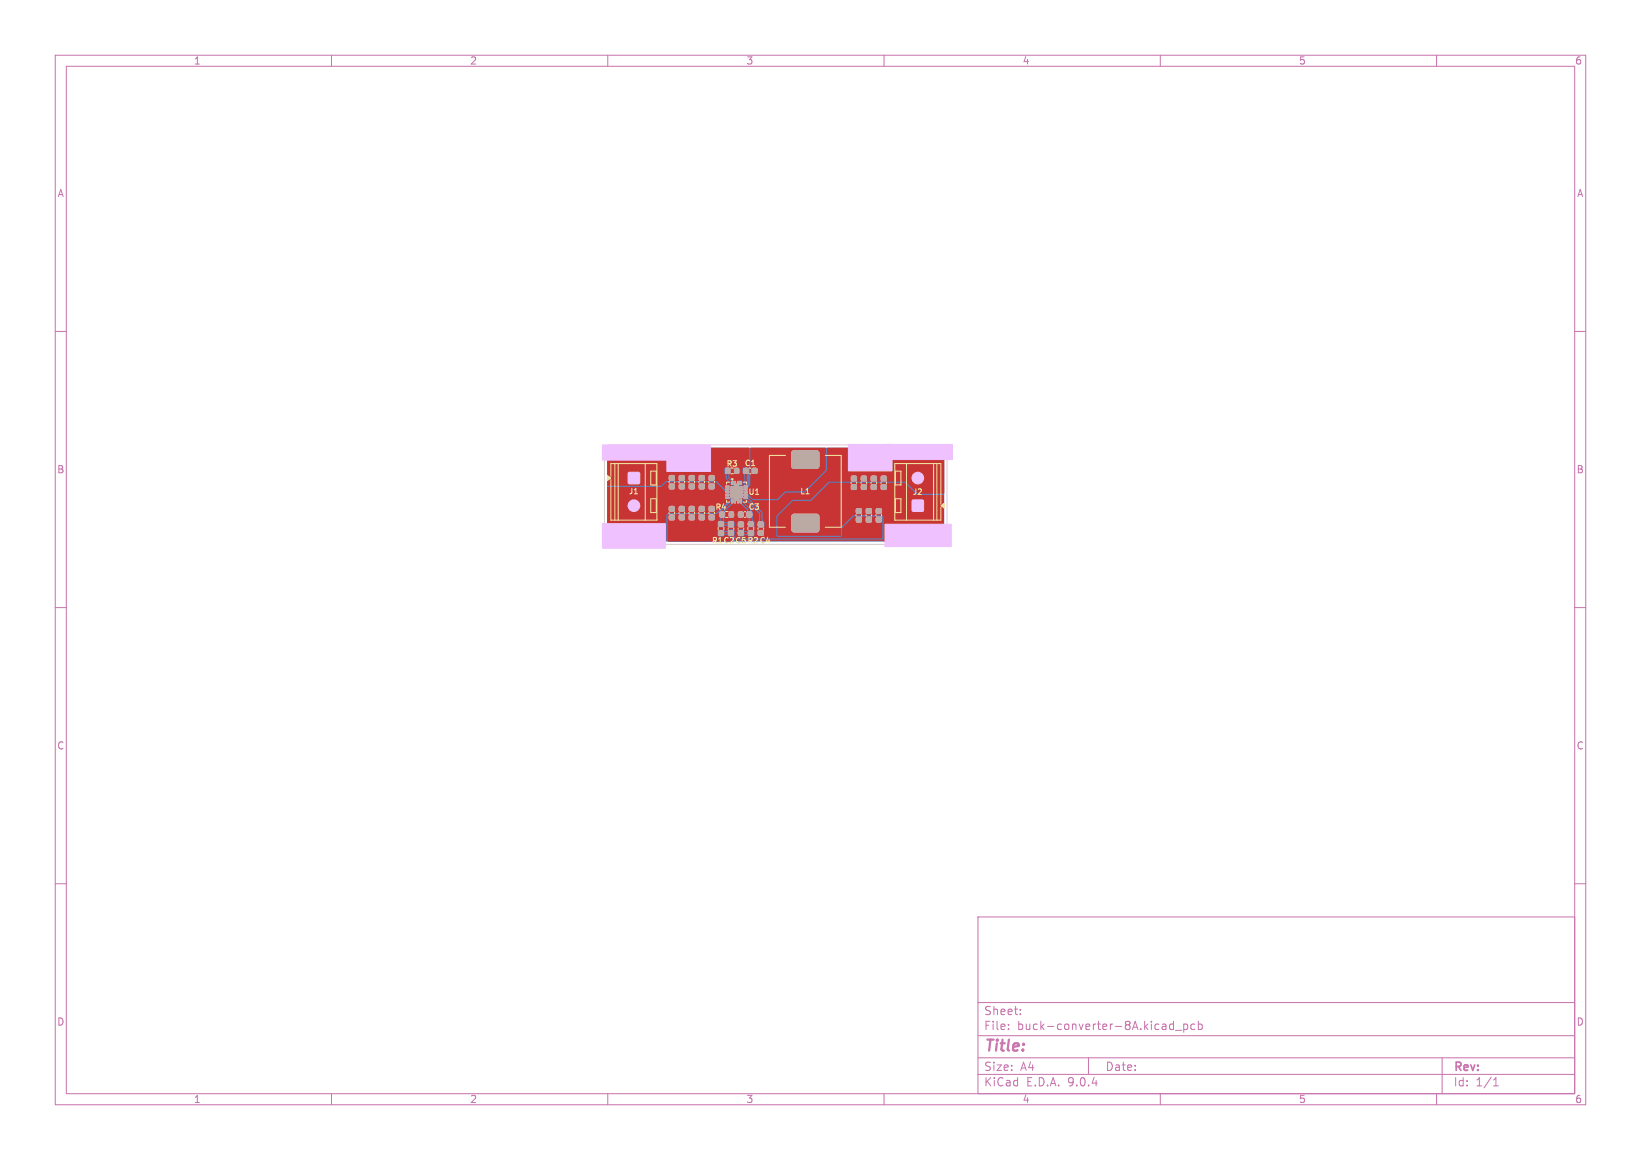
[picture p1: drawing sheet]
<svg xmlns="http://www.w3.org/2000/svg" width="297mm" height="210mm" viewBox="0 0 297 210" stroke-linecap="round" stroke-linejoin="round" font-family="sans-serif">
<defs><g id="words">
<text font-size="2.8" fill="#c872ab" x="178" y="190.9">Title:</text>
<g font-size="2.1" fill="#c872ab">
<text x="178" y="184">Sheet:</text>
<text x="178" y="186.7">File:</text>
<text x="184.1" y="186.7">buck-converter-8A.kicad_pcb</text>
<text x="178" y="196.9">KiCad</text>
<text x="178" y="194.1">Size:</text>
<text x="184.7" y="194.1">A4</text>
<text x="185.7" y="196.9">E.D.A.</text>
<text x="193.3" y="196.9">9.0.4</text>
<text x="200" y="194.1">Date:</text>
<text x="263" y="194.3">Rev:</text>
<text x="263" y="196.9">Id:</text>
<text x="267.1" y="196.9">1/1</text>
</g>
<g font-size="1.8" fill="#c872ab">
<text x="35" y="11.9">1</text>
<text x="85" y="11.9">2</text>
<text x="135" y="11.9">3</text>
<text x="185" y="11.9">4</text>
<text x="235" y="11.9">5</text>
<text x="285" y="11.9">6</text>
<text x="10.3" y="35.9">A</text>
<text x="285.4" y="35.9">A</text>
<text x="10.3" y="85.9">B</text>
<text x="285.3" y="85.9">B</text>
<text x="10.3" y="135.9">C</text>
<text x="285.3" y="135.9">C</text>
<text x="10.3" y="185.9">D</text>
<text x="285.3" y="185.9">D</text>
<text x="35" y="199.9">1</text>
<text x="85" y="199.9">2</text>
<text x="135" y="199.9">3</text>
<text x="185" y="199.9">4</text>
<text x="235" y="199.9">5</text>
<text x="285" y="199.9">6</text>
</g>
<g font-size="1.4" fill="#f2eda1">
<text x="113.7" y="89.7">J1</text>
<text x="131.4" y="84.7">R3</text>
<text x="134.7" y="84.6">C1</text>
<text x="135.4" y="89.8">U1</text>
<text x="144.7" y="89.7">L1</text>
<text x="165.1" y="89.8">J2</text>
<text x="129.4" y="92.5">R4</text>
<text x="135.4" y="92.5">C3</text>
<text x="128.7" y="98.6">R1 C2 C5 R2 C4</text>
</g>
</g></defs>
<g fill="none" stroke="#c872ab" stroke-width=".18">
<path d="M10 10h277v190h-277zM12 12h273v186h-273zM60 10v2M110 10v2M160 10v2M210 10v2M260 10v2M10 60h2M285 60h2M10 110h2M285 110h2M10 160h2"/>
<path d="M177 166h108v32h-108zM285 160h2M60 198v2M110 198v2M160 198v2M177 194.5h108M177 191.5h108M177 187.5h108M177 181.5h108M182.5 186.3v.1M182.5 185.5v.1M184.7 183.6v.1"/>
<path d="M184.7 182.8v.1M197 191.5v3M210 198v2M211.7 186.3l.3 .1 .4-.1M212.4 184.9v1.5M212.4 185.5l-.4-.1-.3 .1M212.7 186.5h1.2M214.2 185.5l.5-.1 .3 .3v.4l-.2 .2h-.6M214.2 185.4v1.5M216.2 185.5l-.4-.1-.3 .3v.4l.2 .2h.5M216.9 185.5l.4-.1 .3 .3v.4l-.1 .2h-.6M216.9 184.9v1.5"/>
<path d="M260 198v2M261 191.5v6.5M270.3 196.6h.9M270.3 195.5l.4-.4v1.5"/>
</g>
<path d="M109.7 80.8l.7-.2h60a1 1 0 0 1 1 1v15.9a1 1 0 0 1-1 1.1l-60-.1a1 1 0 0 1-1-.9v-16z" fill="none" stroke="#d0d2cd" stroke-width=".18"/>
<g fill="#4d7fc4" stroke="#4d7fc4" stroke-width=".18">
<path d="M113.8 85.6h1.9v1.9h-1.9z"/>
<path d="M165.1 90.6h2v1.9h-2z"/>
<circle cx="133.8" cy="89.6" r=".35"/>
<circle cx="133.8" cy="88.6" r=".35"/>
<circle cx="132.8" cy="89.6" r=".35"/>
<circle cx="132.8" cy="88.6" r=".35"/>
<circle cx="114.7" cy="91.5" r="1.05"/>
<circle cx="166.1" cy="86.5" r="1.05"/>
<circle cx="137.6" cy="91.1" r=".35"/>
<circle cx="152" cy="85.7" r=".35"/>
<circle cx="162" cy="83.7" r=".35"/>
<circle cx="160" cy="83.7" r=".35"/>
<circle cx="158" cy="83.7" r=".35"/>
<circle cx="154" cy="83.7" r=".35"/>
<circle cx="156" cy="83.7" r=".35"/>
<circle cx="164" cy="85.7" r=".35"/>
<circle cx="166" cy="83.7" r=".35"/>
<circle cx="164" cy="83.7" r=".35"/>
<circle cx="138.6" cy="92.7" r=".35"/>
<circle cx="118" cy="82.1" r=".35"/>
<circle cx="114" cy="82.1" r=".35"/>
<circle cx="135" cy="95.7" r=".35"/>
<circle cx="116" cy="82.1" r=".35"/>
<circle cx="168" cy="87.7" r=".35"/>
<circle cx="170" cy="83.7" r=".35"/>
<circle cx="170" cy="85.7" r=".35"/>
<circle cx="170" cy="87.7" r=".35"/>
<circle cx="132" cy="82" r=".35"/>
<circle cx="170" cy="81.9" r=".35"/>
<circle cx="168" cy="81.9" r=".35"/>
<circle cx="130" cy="82" r=".35"/>
<circle cx="128" cy="82" r=".35"/>
<circle cx="134" cy="82" r=".35"/>
<circle cx="130.8" cy="87.1" r=".35"/>
<circle cx="168" cy="83.7" r=".35"/>
<circle cx="159.2" cy="96.8" r=".35"/>
<circle cx="159.2" cy="95.4" r=".35"/>
<circle cx="155.2" cy="95.4" r=".35"/>
<circle cx="153.2" cy="95.4" r=".35"/>
<circle cx="157.2" cy="95.4" r=".35"/>
<circle cx="122" cy="83.7" r=".35"/>
<circle cx="114" cy="83.7" r=".35"/>
<circle cx="120" cy="83.7" r=".35"/>
<circle cx="126" cy="83.7" r=".35"/>
<circle cx="116" cy="83.7" r=".35"/>
<circle cx="149.2" cy="86.8" r=".35"/>
<circle cx="153.2" cy="96.8" r=".35"/>
<circle cx="142.8" cy="89.8" r=".35"/>
<circle cx="134.2" cy="86" r=".35"/>
<circle cx="164" cy="82" r=".35"/>
<circle cx="168" cy="85.7" r=".35"/>
<circle cx="155.2" cy="96.8" r=".35"/>
<circle cx="122" cy="85.1" r=".35"/>
<circle cx="126" cy="95.7" r=".35"/>
<circle cx="126" cy="85.1" r=".35"/>
<circle cx="150.2" cy="82" r=".35"/>
<circle cx="162" cy="82" r=".35"/>
<circle cx="135" cy="94.1" r=".35"/>
<circle cx="120" cy="85.7" r=".35"/>
<circle cx="139" cy="97" r=".35"/>
<circle cx="154" cy="82" r=".35"/>
<circle cx="128" cy="83.7" r=".35"/>
<circle cx="152" cy="82" r=".35"/>
<circle cx="126" cy="97.1" r=".35"/>
<circle cx="124" cy="97.1" r=".35"/>
<circle cx="126" cy="82.1" r=".35"/>
<circle cx="122" cy="97.1" r=".35"/>
<circle cx="128" cy="97.1" r=".35"/>
<circle cx="118" cy="83.7" r=".35"/>
<circle cx="156" cy="82" r=".35"/>
<circle cx="124" cy="82.1" r=".35"/>
<circle cx="122" cy="82.1" r=".35"/>
<circle cx="124" cy="95.7" r=".35"/>
<circle cx="150.2" cy="83.7" r=".35"/>
<circle cx="136.8" cy="95.7" r=".35"/>
<circle cx="152" cy="83.7" r=".35"/>
<circle cx="130" cy="85.7" r=".35"/>
<circle cx="120" cy="82.1" r=".35"/>
<circle cx="160" cy="82" r=".35"/>
<circle cx="150.2" cy="85.8" r=".35"/>
<circle cx="128" cy="85.1" r=".35"/>
<circle cx="148.2" cy="87.7" r=".35"/>
<circle cx="146.2" cy="89.8" r=".35"/>
<circle cx="158" cy="82" r=".35"/>
<circle cx="134" cy="83.7" r=".35"/>
<circle cx="118" cy="85.7" r=".35"/>
<circle cx="130" cy="83.7" r=".35"/>
<circle cx="144.5" cy="89.8" r=".35"/>
<circle cx="157.2" cy="96.8" r=".35"/>
<circle cx="140" cy="93.7" r=".35"/>
<circle cx="124" cy="83.7" r=".35"/>
<circle cx="128" cy="95.7" r=".35"/>
<circle cx="112" cy="82.1" r=".35"/>
<circle cx="140" cy="95.7" r=".35"/>
<circle cx="122" cy="95.7" r=".35"/>
<circle cx="158" cy="85.1" r=".35"/>
<circle cx="156" cy="85.1" r=".35"/>
<circle cx="154" cy="85.1" r=".35"/>
<circle cx="160" cy="85.1" r=".35"/>
<circle cx="133.2" cy="92.4" r=".35"/>
<circle cx="140" cy="91.7" r=".35"/>
<circle cx="147.2" cy="88.7" r=".35"/>
<circle cx="124" cy="85.1" r=".35"/>
<circle cx="141.6" cy="91" r=".35"/>
<circle cx="133.2" cy="95.7" r=".35"/>
<circle cx="166" cy="82" r=".35"/>
<circle cx="133.2" cy="94.1" r=".35"/>
<circle cx="112" cy="85.7" r=".35"/>
<circle cx="112" cy="83.7" r=".35"/>
<circle cx="162" cy="85.7" r=".35"/>
</g>
<path d="M110.1 81.2l.3-.1h59.9a.51 .51 0 0 1 .6 .5v15.9l-.1 .4-.3 .1h-60.3l-.3-.5v-6h3.6a1.25 1.25 0 0 0 1.6 1.2 1.25 1.25 0 0 0 .5-2h49.3v1.7l.2 .4h1.9l.4-.4v-1.7l-.4-.4h-1.8l-.3 .4h-49.3a1.25 1.25 0 0 0-1.3-.3 1.25 1.25 0 0 0-.8 1.1h-3.6v-9.9z" fill="#4d7fc4"/>
<g fill="#9afff8" stroke="#9afff8" stroke-width=".18">
<path d="M113.8 85.6h1.9v1.9h-1.9z"/>
<path d="M165.1 90.6h2v1.9h-2z"/>
<circle cx="133.8" cy="89.6" r=".35"/>
<circle cx="133.8" cy="88.6" r=".35"/>
<circle cx="132.8" cy="89.6" r=".35"/>
<circle cx="132.8" cy="88.6" r=".35"/>
<circle cx="114.7" cy="91.5" r="1.05"/>
<circle cx="166.1" cy="86.5" r="1.05"/>
</g>
<g fill="#c83434" stroke="#c83434" stroke-width=".18">
<path d="M133.5 87.2h.2l-.1 3.9-.1-.1z"/>
<path d="M133 90.1h.6v.4h-.6z"/>
<path d="M132.3 88.1h2v2h-2z"/>
<path d="M133 87.7h.6v.4h-.6z"/>
<path d="M132.9 87.2h.2v3.9l-.2-.1z"/>
<path d="M133.9 87.2h.3l-.1 .5h-.2z"/>
<path d="M134.7 88h.5v.2h-.5z"/>
<path d="M134.7 88.5h.5v.2h-.5z"/>
<path d="M134.7 89h.5v.2h-.5z"/>
<path d="M134.7 89.5h.5v.2h-.5z"/>
<path d="M134.7 90h.5v.2h-.5z"/>
<path d="M133.9 90.5h.3l-.1 .5h-.2z"/>
<path d="M132.4 90.5h.3l-.1 .5h-.2z"/>
<path d="M131.4 90h.5v.2h-.5z"/>
<path d="M131.4 89.5h.5v.2h-.5z"/>
<path d="M131.4 89h.5v.2h-.5z"/>
<path d="M131.4 88.5h.5v.2h-.5z"/>
<path d="M131.4 88h.5v.2h-.5z"/>
<path d="M132.4 87.2h.3l-.1 .5h-.2z"/>
<path d="M128.4 87.7h.8v.8h-.8z"/>
<path d="M128.4 86.1h.8v.8h-.8z"/>
<path d="M121.2 87.7h.8v.8h-.8z"/>
<path d="M121.2 86.1h.8v.8h-.8z"/>
<path d="M126.6 87.7h.8v.8h-.8z"/>
<path d="M126.6 86.1h.8v.8h-.8z"/>
<path d="M123 87.7h.8v.8h-.8z"/>
<path d="M123 86.1h.8v.8h-.8z"/>
<path d="M124.8 87.7h.8v.8h-.8z"/>
<path d="M124.8 86.1h.8v.8h-.8z"/>
<path d="M113.8 85.6h1.9v1.9h-1.9z"/>
<path d="M165.1 90.6h2v1.9h-2z"/>
<path d="M143.4 81.7l.4-.1h4.2l.2 .5v2.5l-.5 .2h-4.2l-.2-.5v-2.2z"/>
<path d="M143.4 93.2l.4-.1h4.2l.2 .5v2.5l-.5 .2h-4.2l-.2-.5v-2.2z"/>
<path d="M133.7 92.7h.8v.9h-.8z"/>
<path d="M135.2 92.7h.8v.9h-.8z"/>
<path d="M131.9 94.5h.8v.8h-.8z"/>
<path d="M131.9 96.1h.8v.8h-.8z"/>
<path d="M130.1 94.5h.8v.7h-.8z"/>
<path d="M130.1 96.2h.8v.7h-.8z"/>
<path d="M137.3 96.1h.8v.8h-.8z"/>
<path d="M137.3 94.5h.8v.8h-.8z"/>
<path d="M133.7 94.5h.8v.8h-.8z"/>
<path d="M133.7 96.1h.8v.8h-.8z"/>
<path d="M135.5 94.5h.8v.7h-.8z"/>
<path d="M135.5 96.2h.8v.7h-.8z"/>
<path d="M132 92.7h.7v.9h-.7z"/>
<path d="M130.4 92.7h.7v.9h-.7z"/>
<path d="M124.8 91.7h.8v.8h-.8z"/>
<path d="M124.8 93.3h.8v.8h-.8z"/>
<path d="M128.4 93.3h.8v.8h-.8z"/>
<path d="M128.4 91.7h.8v.8h-.8z"/>
<path d="M126.6 93.3h.8v.8h-.8z"/>
<path d="M126.6 91.7h.8v.8h-.8z"/>
<path d="M121.2 91.7h.8v.8h-.8z"/>
<path d="M121.2 93.3h.8v.8h-.8z"/>
<path d="M123 91.7h.8v.8h-.8z"/>
<path d="M123 93.3h.8v.8h-.8z"/>
<path d="M157.7 87.8h.9v.8h-.9z"/>
<path d="M157.7 86.2h.9v.8h-.9z"/>
<path d="M155.9 87.8h.9v.8h-.9z"/>
<path d="M155.9 86.2h.9v.8h-.9z"/>
<path d="M159.5 87.8h.9v.8h-.9z"/>
<path d="M159.5 86.2h.9v.8h-.9z"/>
<path d="M154.1 86.2h.9v.8h-.9z"/>
<path d="M154.1 87.8h.9v.8h-.9z"/>
<path d="M131.3 84.8h.7v.9h-.7z"/>
<path d="M133 84.8h.7v.9h-.7z"/>
<path d="M134.6 84.8h.8v.9h-.8z"/>
<path d="M136.2 84.8h.8v.9h-.8z"/>
<path d="M155 92.1h.9v.8h-.9z"/>
<path d="M155 93.7h.9v.8h-.9z"/>
<path d="M156.8 92.1h.9v.8h-.9z"/>
<path d="M156.8 93.7h.9v.8h-.9z"/>
<path d="M158.6 93.7h.9v.8h-.9z"/>
<path d="M158.6 92.1h.9v.8h-.9z"/>
<circle cx="133.8" cy="89.6" r=".35"/>
<circle cx="133.8" cy="88.6" r=".35"/>
<circle cx="132.8" cy="89.6" r=".35"/>
<circle cx="132.8" cy="88.6" r=".35"/>
<circle cx="114.7" cy="91.5" r="1.05"/>
<circle cx="166.1" cy="86.5" r="1.05"/>
<circle cx="137.6" cy="91.1" r=".35"/>
<circle cx="152" cy="85.7" r=".35"/>
<circle cx="162" cy="83.7" r=".35"/>
<circle cx="160" cy="83.7" r=".35"/>
<circle cx="158" cy="83.7" r=".35"/>
<circle cx="154" cy="83.7" r=".35"/>
<circle cx="156" cy="83.7" r=".35"/>
<circle cx="164" cy="85.7" r=".35"/>
<circle cx="166" cy="83.7" r=".35"/>
<circle cx="164" cy="83.7" r=".35"/>
<circle cx="138.6" cy="92.7" r=".35"/>
<circle cx="118" cy="82.1" r=".35"/>
<circle cx="114" cy="82.1" r=".35"/>
<circle cx="135" cy="95.7" r=".35"/>
<circle cx="116" cy="82.1" r=".35"/>
<circle cx="168" cy="87.7" r=".35"/>
<circle cx="170" cy="83.7" r=".35"/>
<circle cx="170" cy="85.7" r=".35"/>
<circle cx="170" cy="87.7" r=".35"/>
<circle cx="132" cy="82" r=".35"/>
<circle cx="170" cy="81.9" r=".35"/>
<circle cx="168" cy="81.9" r=".35"/>
<circle cx="130" cy="82" r=".35"/>
<circle cx="128" cy="82" r=".35"/>
<circle cx="134" cy="82" r=".35"/>
<circle cx="130.8" cy="87.1" r=".35"/>
<circle cx="168" cy="83.7" r=".35"/>
<circle cx="159.2" cy="96.8" r=".35"/>
<circle cx="159.2" cy="95.4" r=".35"/>
<circle cx="155.2" cy="95.4" r=".35"/>
<circle cx="153.2" cy="95.4" r=".35"/>
<circle cx="157.2" cy="95.4" r=".35"/>
<circle cx="122" cy="83.7" r=".35"/>
<circle cx="114" cy="83.7" r=".35"/>
<circle cx="120" cy="83.7" r=".35"/>
<circle cx="126" cy="83.7" r=".35"/>
<circle cx="116" cy="83.7" r=".35"/>
<circle cx="149.2" cy="86.8" r=".35"/>
<circle cx="153.2" cy="96.8" r=".35"/>
<circle cx="142.8" cy="89.8" r=".35"/>
<circle cx="134.2" cy="86" r=".35"/>
<circle cx="164" cy="82" r=".35"/>
<circle cx="168" cy="85.7" r=".35"/>
<circle cx="155.2" cy="96.8" r=".35"/>
<circle cx="122" cy="85.1" r=".35"/>
<circle cx="126" cy="95.7" r=".35"/>
<circle cx="126" cy="85.1" r=".35"/>
<circle cx="150.2" cy="82" r=".35"/>
<circle cx="162" cy="82" r=".35"/>
<circle cx="135" cy="94.1" r=".35"/>
<circle cx="120" cy="85.7" r=".35"/>
<circle cx="139" cy="97" r=".35"/>
<circle cx="154" cy="82" r=".35"/>
<circle cx="128" cy="83.7" r=".35"/>
<circle cx="152" cy="82" r=".35"/>
<circle cx="126" cy="97.1" r=".35"/>
<circle cx="124" cy="97.1" r=".35"/>
<circle cx="126" cy="82.1" r=".35"/>
<circle cx="122" cy="97.1" r=".35"/>
<circle cx="128" cy="97.1" r=".35"/>
<circle cx="118" cy="83.7" r=".35"/>
<circle cx="156" cy="82" r=".35"/>
<circle cx="124" cy="82.1" r=".35"/>
<circle cx="122" cy="82.1" r=".35"/>
<circle cx="124" cy="95.7" r=".35"/>
<circle cx="150.2" cy="83.7" r=".35"/>
<circle cx="136.8" cy="95.7" r=".35"/>
<circle cx="152" cy="83.7" r=".35"/>
<circle cx="130" cy="85.7" r=".35"/>
<circle cx="120" cy="82.1" r=".35"/>
<circle cx="160" cy="82" r=".35"/>
<circle cx="150.2" cy="85.8" r=".35"/>
<circle cx="128" cy="85.1" r=".35"/>
<circle cx="148.2" cy="87.7" r=".35"/>
<circle cx="146.2" cy="89.8" r=".35"/>
<circle cx="158" cy="82" r=".35"/>
<circle cx="134" cy="83.7" r=".35"/>
<circle cx="118" cy="85.7" r=".35"/>
<circle cx="130" cy="83.7" r=".35"/>
<circle cx="144.5" cy="89.8" r=".35"/>
<circle cx="157.2" cy="96.8" r=".35"/>
<circle cx="140" cy="93.7" r=".35"/>
<circle cx="124" cy="83.7" r=".35"/>
<circle cx="128" cy="95.7" r=".35"/>
<circle cx="112" cy="82.1" r=".35"/>
<circle cx="140" cy="95.7" r=".35"/>
<circle cx="122" cy="95.7" r=".35"/>
<circle cx="158" cy="85.1" r=".35"/>
<circle cx="156" cy="85.1" r=".35"/>
<circle cx="154" cy="85.1" r=".35"/>
<circle cx="160" cy="85.1" r=".35"/>
<circle cx="133.2" cy="92.4" r=".35"/>
<circle cx="140" cy="91.7" r=".35"/>
<circle cx="147.2" cy="88.7" r=".35"/>
<circle cx="124" cy="85.1" r=".35"/>
<circle cx="141.6" cy="91" r=".35"/>
<circle cx="133.2" cy="95.7" r=".35"/>
<circle cx="166" cy="82" r=".35"/>
<circle cx="133.2" cy="94.1" r=".35"/>
<circle cx="112" cy="85.7" r=".35"/>
<circle cx="112" cy="83.7" r=".35"/>
<circle cx="162" cy="85.7" r=".35"/>
</g>
<path d="M130.5 96.5h1.8v.5l.9 .8h27.7l.1-.1M131.7 85.3v1.3l.8 .9M132.5 90.8l-1.8 1.8v2.1l-.2 .2h1.8M134 90.8l1.6 1.5v.9l.3 .2v1.5M134.1 96.5h1.8M134.9 90.1l2.8 2.8v2M135 85.3l-.1 2.8" fill="none" stroke="#c83434" stroke-width=".24"/>
<g fill="#c83434">
<path d="M135.8 81.1h13.6l.1 .1v3.9l-3.9 3.8-3.5 .1-1.4 1.3-4.4 .1-1-1.1-.8-.1v-.7l.8-.1 .5-.5z"/>
<path d="M109.9 88.2h9.8l.9-.9h9l1.6 1.7h.8v1.8l-.4 .2-1.9 1.8-8.8 .1-.3 .4-.1 4.7h-10.1a.5 .5 0 0 1-.5-.5z"/>
<path d="M110.1 81.2l.3-.1h25.1h.1v3.4l-.9 .1-.3 .3v.7l.3 .6v1.5l-.2 .2-.1-.8a.35 .35 0 0 0-.4-.2 .35 .35 0 0 0-.3 .3l.1 .7h.7l-.2 1.3 .2 .7-.1 .4-.4-.1-.3 .2v.6l1.5 1.4-.2 .4v.7l.6 .6-.4 .4 .1 .8 .2 .2h.7l.4-.3v-.7l-.4-.4 .1-1.3-.4-.7-1.5-1.5v-.3l.4 .1 2.6 2.6v1l-.4 .6v.7l.3 .3h.8l.3-.3v-.6l-.4-.6v-1.4l-2.5-2.5v-.2h.1l.7 .6h4.4l1.5-1.4 3.5-.1 3.9-3.9 .2-4.1h20.6a.5 .5 0 0 1 .5 .5l-.1 7.8h-4.7l-2.3-2.2h-13.7l-3.4 3.3h-3.3l-2.9 3v3.4l.3 .3h11.4l.2-.3v-1.3l2.1-2.1h5l.2 .2-.1 3.8h-26.3l-.4-.5 .1-.8h.4v.6l.3 .3h.8l.5-.2 .5 .2h.7l.4-.2v-.7l-.4-.3h-.7l-.5 .3-.5-.4h-.7l-.3 .2-.1 .2h-.4l-.3-.4h-.7l-.6 .3-.5-.2h-.8l-.3 .3v.7l.4 .2h.7l.3-.3 .4 .1 1.2 1v.1h-12v-4.6l.2-.3h8.7l.4-.2v.7l.3 .5-.6 .4 .1 .8 .2 .2h.7l.6-.3 .5 .4h.8l.3-.4v-.6l-.2-.2-.8-.1-.4 .2h-.3l-.2-.1-.1-.3 .3-.6-.1-1 1.3-1.2a.53 .53 0 0 0 .4-.7 .53 .53 0 0 0-.6-.4l-.1-1.4-.9-.1-1.7-1.6h-9l-1 .8h-9.7v-3h21.2v.8l.2 .2 .1 .9 .8 .8 .2 .3h.3l.2-.2v-.6l-.4-.2-.5-.5v-.5l.3-.2v-.8l-.1-.2-.3-.1h-.6l-.2 .3h-21.2v-3.3z"/>
<path d="M140.7 93.5l2.8-2.8h3.3l3.3-3.3h13.7l2.2 2.2 4.8 .1 .1 8-.5 .3h-10.5v-4.4l-.3-.3h-5.2l-2.2 2.2-.1 1.5h-11.3l-.1-.1z"/>
<path d="M132.3 96.5l.5 .2-.2 .2 .1 .3-.2 .1-.5-.4z"/>
<path d="M135.6 93.2l.5 .2-.1 .7h-.2l-.2-.3-.3-.2z"/>
<path d="M135.8 94.1h.2l.3 .4-.4 .4-.4-.4z"/>
<path d="M130.4 93.5l.3-.3 .4 .3-.3 .5h-.2z"/>
<path d="M130.6 94.1h.2l.2 .5-.5 .3-.3-.4 .2-.1z"/>
<path d="M131.4 94.8l.6-.3 .3 .4-.3 .4-.6-.3z"/>
<path d="M130.8 94.5l.6 .3v.2l-.5 .3-.4-.4z"/>
<path d="M130.8 96.2l.6 .2v.2l-.5 .3-.4-.4z"/>
<path d="M131.4 96.4l.6-.3 .3 .4-.3 .4-.6-.3z"/>
<path d="M134.4 96.1l.6 .3v.2l-.6 .3-.3-.4z"/>
<path d="M135 96.4l.6-.3 .3 .4-.3 .4-.6-.3z"/>
<path d="M130.8 92.3l.3 .5-.4 .3-.3-.4z"/>
<path d="M135.5 92.3l.1-.1 .4 .6-.4 .3-.4-.3z"/>
<path d="M137.6 94h.2l.3 .6-.4 .3-.4-.3z"/>
<path d="M134.6 85.6l.4-.3 .4 .3-.3 .6h-.2z"/>
<path d="M131.3 85.6l.4-.3 .4 .3-.3 .5h-.2z"/>
</g>
<g fill="#efc1ff" stroke="#efc1ff" stroke-width=".18">
<path d="M153.6 80.4h7.8v4.9h-7.8z"/>
<path d="M160.5 80.4h11.9v2.8h-11.9z"/>
<path d="M160.2 94.9h12v4.1h-12z"/>
<path d="M109 80.5h12.4v2.8h-12.4z"/>
<path d="M120.7 80.5h7.9v4.9h-7.9z"/>
<path d="M109 94.8h11.4v4.5h-11.4z"/>
<path d="M133.5 87.2h.2l-.1 3.9-.1-.1z"/>
<path d="M133 90.1h.6v.4h-.6z"/>
<path d="M132.3 88.1h2v2h-2z"/>
<path d="M133 87.7h.6v.4h-.6z"/>
<path d="M132.9 87.2h.2v3.9l-.2-.1z"/>
<path d="M133.9 87.2h.3l-.1 .5h-.2z"/>
<path d="M134.7 88h.5v.2h-.5z"/>
<path d="M134.7 88.5h.5v.2h-.5z"/>
<path d="M134.7 89h.5v.2h-.5z"/>
<path d="M134.7 89.5h.5v.2h-.5z"/>
<path d="M134.7 90h.5v.2h-.5z"/>
<path d="M133.9 90.5h.3l-.1 .5h-.2z"/>
<path d="M132.4 90.5h.3l-.1 .5h-.2z"/>
<path d="M131.4 90h.5v.2h-.5z"/>
<path d="M131.4 89.5h.5v.2h-.5z"/>
<path d="M131.4 89h.5v.2h-.5z"/>
<path d="M131.4 88.5h.5v.2h-.5z"/>
<path d="M131.4 88h.5v.2h-.5z"/>
<path d="M132.4 87.2h.3l-.1 .5h-.2z"/>
<path d="M128.4 87.7h.8v.8h-.8z"/>
<path d="M128.4 86.1h.8v.8h-.8z"/>
<path d="M121.2 87.7h.8v.8h-.8z"/>
<path d="M121.2 86.1h.8v.8h-.8z"/>
<path d="M126.6 87.7h.8v.8h-.8z"/>
<path d="M126.6 86.1h.8v.8h-.8z"/>
<path d="M123 87.7h.8v.8h-.8z"/>
<path d="M123 86.1h.8v.8h-.8z"/>
<path d="M124.8 87.7h.8v.8h-.8z"/>
<path d="M124.8 86.1h.8v.8h-.8z"/>
<path d="M113.8 85.6h1.9v1.9h-1.9z"/>
<path d="M165.1 90.6h2v1.9h-2z"/>
<path d="M143.4 81.7l.4-.1h4.2l.2 .5v2.5l-.5 .2h-4.2l-.2-.5v-2.2z"/>
<path d="M143.4 93.2l.4-.1h4.2l.2 .5v2.5l-.5 .2h-4.2l-.2-.5v-2.2z"/>
<path d="M133.7 92.7h.8v.9h-.8z"/>
<path d="M135.2 92.7h.8v.9h-.8z"/>
<path d="M131.9 94.5h.8v.8h-.8z"/>
<path d="M131.9 96.1h.8v.8h-.8z"/>
<path d="M130.1 94.5h.8v.7h-.8z"/>
<path d="M130.1 96.2h.8v.7h-.8z"/>
<path d="M137.3 96.1h.8v.8h-.8z"/>
<path d="M137.3 94.5h.8v.8h-.8z"/>
<path d="M133.7 94.5h.8v.8h-.8z"/>
<path d="M133.7 96.1h.8v.8h-.8z"/>
<path d="M135.5 94.5h.8v.7h-.8z"/>
<path d="M135.5 96.2h.8v.7h-.8z"/>
<path d="M132 92.7h.7v.9h-.7z"/>
<path d="M130.4 92.7h.7v.9h-.7z"/>
<path d="M124.8 91.7h.8v.8h-.8z"/>
<path d="M124.8 93.3h.8v.8h-.8z"/>
<path d="M128.4 93.3h.8v.8h-.8z"/>
<path d="M128.4 91.7h.8v.8h-.8z"/>
<path d="M126.6 93.3h.8v.8h-.8z"/>
<path d="M126.6 91.7h.8v.8h-.8z"/>
<path d="M121.2 91.7h.8v.8h-.8z"/>
<path d="M121.2 93.3h.8v.8h-.8z"/>
<path d="M123 91.7h.8v.8h-.8z"/>
<path d="M123 93.3h.8v.8h-.8z"/>
<path d="M157.7 87.8h.9v.8h-.9z"/>
<path d="M157.7 86.2h.9v.8h-.9z"/>
<path d="M155.9 87.8h.9v.8h-.9z"/>
<path d="M155.9 86.2h.9v.8h-.9z"/>
<path d="M159.5 87.8h.9v.8h-.9z"/>
<path d="M159.5 86.2h.9v.8h-.9z"/>
<path d="M154.1 86.2h.9v.8h-.9z"/>
<path d="M154.1 87.8h.9v.8h-.9z"/>
<path d="M131.3 84.8h.7v.9h-.7z"/>
<path d="M133 84.8h.7v.9h-.7z"/>
<path d="M134.6 84.8h.8v.9h-.8z"/>
<path d="M136.2 84.8h.8v.9h-.8z"/>
<path d="M155 92.1h.9v.8h-.9z"/>
<path d="M155 93.7h.9v.8h-.9z"/>
<path d="M156.8 92.1h.9v.8h-.9z"/>
<path d="M156.8 93.7h.9v.8h-.9z"/>
<path d="M158.6 93.7h.9v.8h-.9z"/>
<path d="M158.6 92.1h.9v.8h-.9z"/>
<circle cx="133.8" cy="89.6" r=".35"/>
<circle cx="133.8" cy="88.6" r=".35"/>
<circle cx="132.8" cy="89.6" r=".35"/>
<circle cx="132.8" cy="88.6" r=".35"/>
<circle cx="114.7" cy="91.5" r="1.05"/>
<circle cx="166.1" cy="86.5" r="1.05"/>
</g>
<g fill="#bba9a4" stroke="#bba9a4" stroke-width=".18">
<path d="M133.5 87.2h.2l-.1 3.9-.1-.1z"/>
<path d="M133 90.1h.6v.4h-.6z"/>
<path d="M132.3 88.1h2v2h-2z"/>
<path d="M133 87.7h.6v.4h-.6z"/>
<path d="M132.9 87.2h.2v3.9l-.2-.1z"/>
<path d="M133.9 87.2h.3l-.1 .5h-.2z"/>
<path d="M134.7 88h.5v.2h-.5z"/>
<path d="M134.7 88.5h.5v.2h-.5z"/>
<path d="M134.7 89h.5v.2h-.5z"/>
<path d="M134.7 89.5h.5v.2h-.5z"/>
<path d="M134.7 90h.5v.2h-.5z"/>
<path d="M133.9 90.5h.3l-.1 .5h-.2z"/>
<path d="M132.4 90.5h.3l-.1 .5h-.2z"/>
<path d="M131.4 90h.5v.2h-.5z"/>
<path d="M131.4 89.5h.5v.2h-.5z"/>
<path d="M131.4 89h.5v.2h-.5z"/>
<path d="M131.4 88.5h.5v.2h-.5z"/>
<path d="M131.4 88h.5v.2h-.5z"/>
<path d="M132.4 87.2h.3l-.1 .5h-.2z"/>
<path d="M128.4 87.7h.8v.8h-.8z"/>
<path d="M128.4 86.1h.8v.8h-.8z"/>
<path d="M121.2 87.7h.8v.8h-.8z"/>
<path d="M121.2 86.1h.8v.8h-.8z"/>
<path d="M126.6 87.7h.8v.8h-.8z"/>
<path d="M126.6 86.1h.8v.8h-.8z"/>
<path d="M123 87.7h.8v.8h-.8z"/>
<path d="M123 86.1h.8v.8h-.8z"/>
<path d="M124.8 87.7h.8v.8h-.8z"/>
<path d="M124.8 86.1h.8v.8h-.8z"/>
<path d="M143.4 81.7l.4-.1h4.2l.2 .5v2.5l-.5 .2h-4.2l-.2-.5v-2.2z"/>
<path d="M143.4 93.2l.4-.1h4.2l.2 .5v2.5l-.5 .2h-4.2l-.2-.5v-2.2z"/>
<path d="M133.7 92.7h.8v.9h-.8z"/>
<path d="M135.2 92.7h.8v.9h-.8z"/>
<path d="M131.9 94.5h.8v.8h-.8z"/>
<path d="M131.9 96.1h.8v.8h-.8z"/>
<path d="M130.1 94.5h.8v.7h-.8z"/>
<path d="M130.1 96.2h.8v.7h-.8z"/>
<path d="M137.3 96.1h.8v.8h-.8z"/>
<path d="M137.3 94.5h.8v.8h-.8z"/>
<path d="M133.7 94.5h.8v.8h-.8z"/>
<path d="M133.7 96.1h.8v.8h-.8z"/>
<path d="M135.5 94.5h.8v.7h-.8z"/>
<path d="M135.5 96.2h.8v.7h-.8z"/>
<path d="M132 92.7h.7v.9h-.7z"/>
<path d="M130.4 92.7h.7v.9h-.7z"/>
<path d="M124.8 91.7h.8v.8h-.8z"/>
<path d="M124.8 93.3h.8v.8h-.8z"/>
<path d="M128.4 93.3h.8v.8h-.8z"/>
<path d="M128.4 91.7h.8v.8h-.8z"/>
<path d="M126.6 93.3h.8v.8h-.8z"/>
<path d="M126.6 91.7h.8v.8h-.8z"/>
<path d="M121.2 91.7h.8v.8h-.8z"/>
<path d="M121.2 93.3h.8v.8h-.8z"/>
<path d="M123 91.7h.8v.8h-.8z"/>
<path d="M123 93.3h.8v.8h-.8z"/>
<path d="M157.7 87.8h.9v.8h-.9z"/>
<path d="M157.7 86.2h.9v.8h-.9z"/>
<path d="M155.9 87.8h.9v.8h-.9z"/>
<path d="M155.9 86.2h.9v.8h-.9z"/>
<path d="M159.5 87.8h.9v.8h-.9z"/>
<path d="M159.5 86.2h.9v.8h-.9z"/>
<path d="M154.1 86.2h.9v.8h-.9z"/>
<path d="M154.1 87.8h.9v.8h-.9z"/>
<path d="M131.3 84.8h.7v.9h-.7z"/>
<path d="M133 84.8h.7v.9h-.7z"/>
<path d="M134.6 84.8h.8v.9h-.8z"/>
<path d="M136.2 84.8h.8v.9h-.8z"/>
<path d="M155 92.1h.9v.8h-.9z"/>
<path d="M155 93.7h.9v.8h-.9z"/>
<path d="M156.8 92.1h.9v.8h-.9z"/>
<path d="M156.8 93.7h.9v.8h-.9z"/>
<path d="M158.6 93.7h.9v.8h-.9z"/>
<path d="M158.6 92.1h.9v.8h-.9z"/>
</g>
<g fill="none" stroke="#f2eda1" stroke-width=".18">
<path d="M110.6 86.3v-2.4h8.3v10.3h-8.3v-7.3M111.3 83.9v10.3M111.9 83.9v10.3M114.8 89.4h.6M116.8 83.9v10.3M117.8 90.3h1v2.5h-1zM117.8 85.3h1v2.5h-1zM121.1 87.2v.2M121.1 92.8v.2M122.1 87.2v.2M122.1 92.8v.2M122.9 87.2v.2"/>
<path d="M122.9 92.8v.2M123.9 87.2v.2M123.9 92.8v.2M124.7 87.2v.2M124.7 92.8v.2M125.7 87.2v.2M125.7 92.8v.2M126.5 87.2v.2M126.5 92.8v.2M127.5 87.2v.2M127.5 92.8v.2M128.3 87.2v.2"/>
<path d="M128.3 92.8v.2M129.3 87.2v.2M129.3 92.8v.2M130 95.5v.4M131 95.5v.4M131.3 92.6h.5M131.3 93.7h.5M131.5 90.6v.3h.6M131.8 95.6v.2M132.1 87.3h-.6v.4M132.3 85.8h.4M132.8 95.6v.2"/>
<path d="M133.6 95.6v.2M134.5 87.3h.6v.4M134.6 95.6v.2M134.7 92.6h.3M134.7 93.7h.3M135.1 90.6v.3h-.6M135.4 95.5v.4M135.7 85.8h.2M136.4 95.5v.4M137.2 95.6v.2M138.2 95.6v.2M142.1 82.5h-2.8v13h2.8"/>
<path d="M149.3 82.5h2.9v13h-2.9M154 87.3v.2M154.9 93.2v.2M155.1 87.3v.2M155.8 87.3v.2M156 93.2v.2M156.7 93.2v.2M156.9 87.3v.2M157.6 87.3v.2M157.8 93.2v.2M158.5 93.2v.2M158.7 87.3v.2"/>
<path d="M159.4 87.3v.2M159.6 93.2v.2M160.5 87.3v.2M162.1 90.3h1v2.5h-1zM162.1 85.3h1v2.5h-1zM164.1 83.9v10.3M169 83.9v10.3M169.6 83.9v10.3M170.3 91.3v-7.4h-8.4v10.3h8.4v-2.3"/>
</g>
<g fill="#f2eda1" stroke="#f2eda1" stroke-width=".18">
<path d="M132.4 86.7h.3l-.1 .2z"/>
<path d="M110 86.1l.6 .5-.6 .4z"/>
<path d="M170.3 91.6l.6-.5v.9z"/>
</g>
<use href="#words"/>
</svg>
